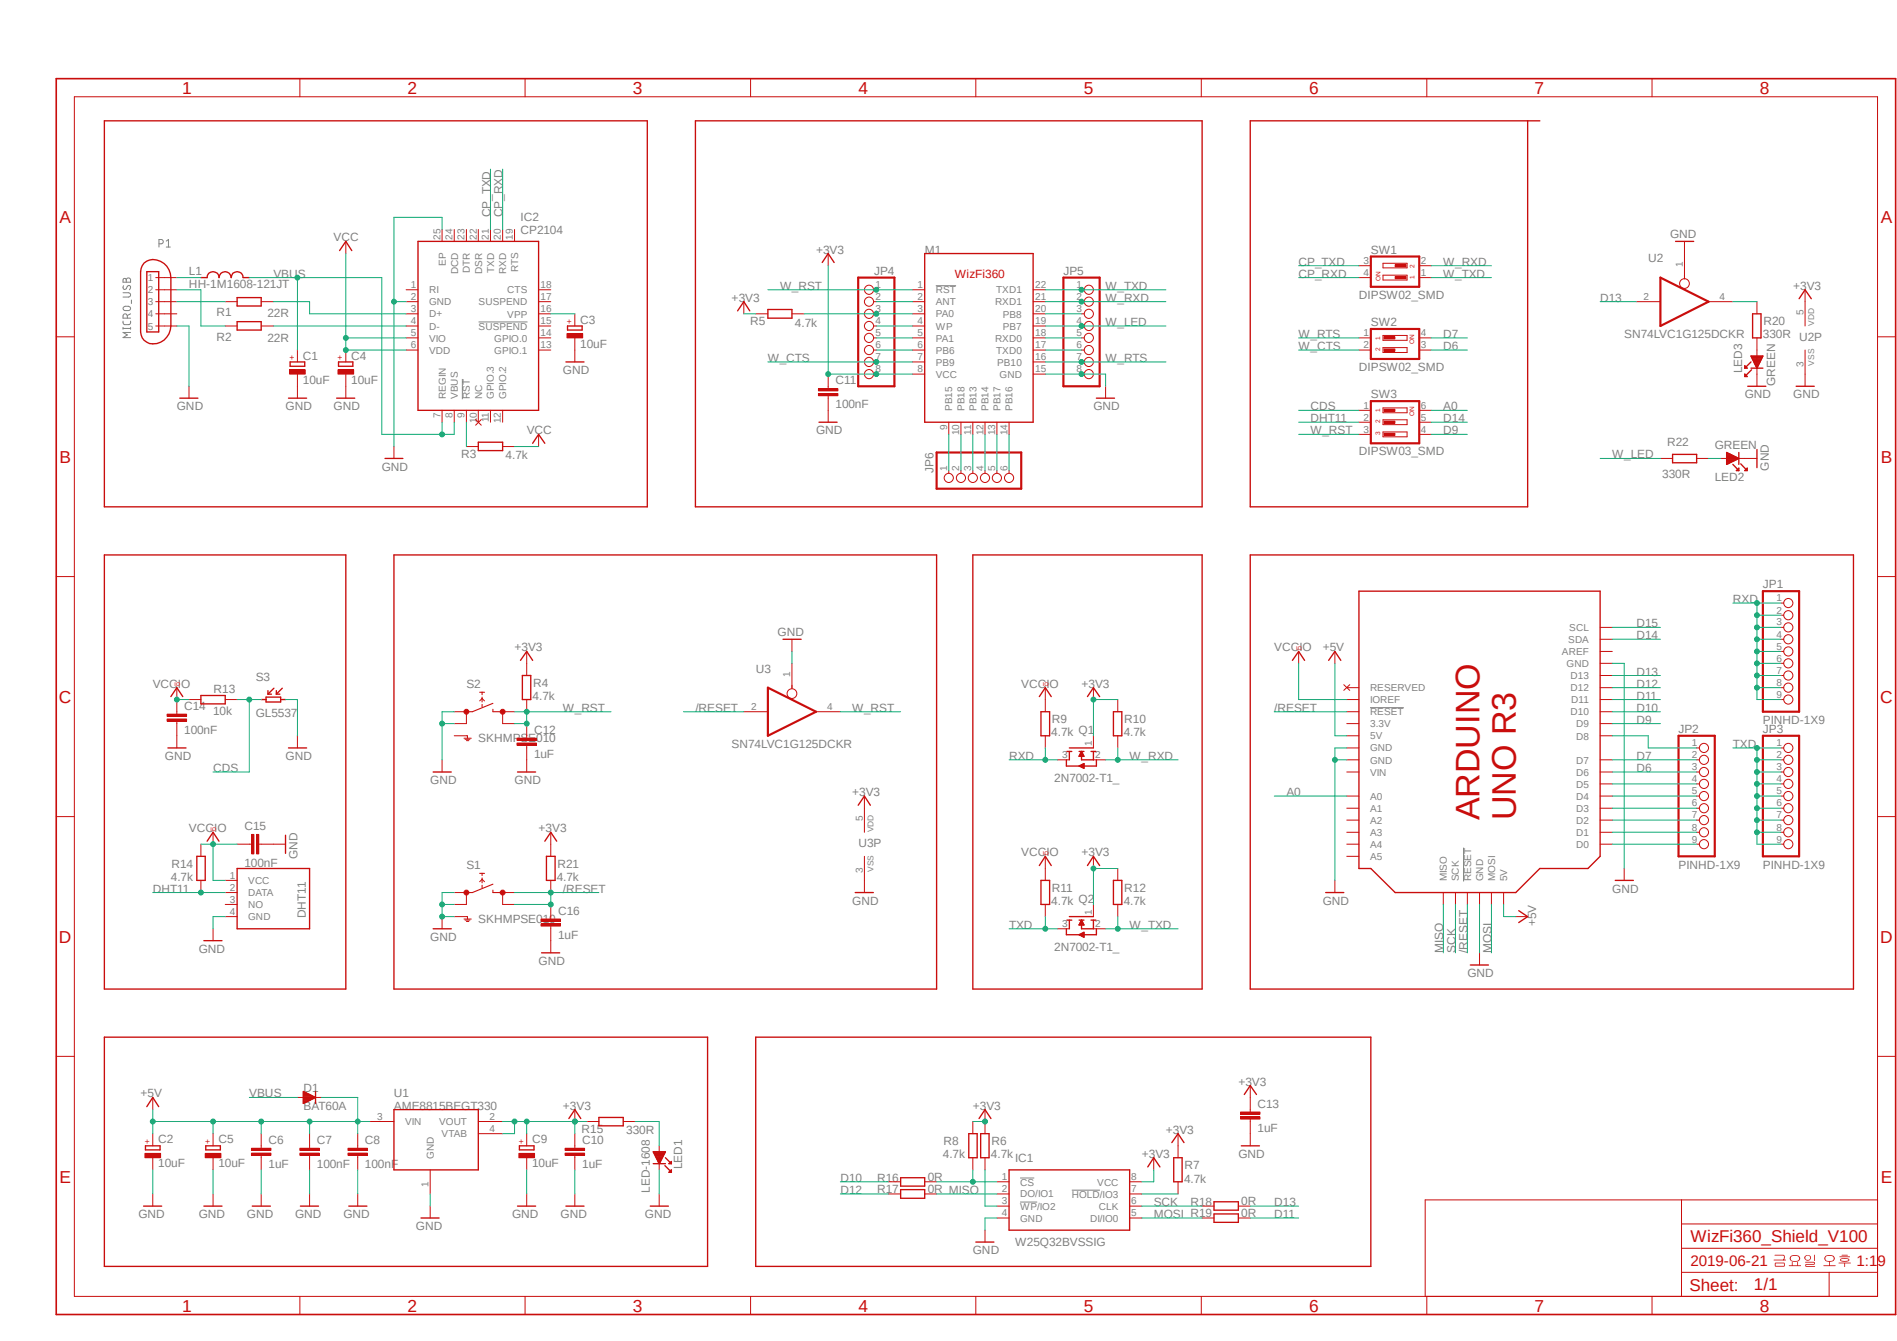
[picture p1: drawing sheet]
<svg xmlns="http://www.w3.org/2000/svg" width="297mm" height="210mm" viewBox="0 0 297 210" stroke-linecap="round" stroke-linejoin="round" font-family="sans-serif">
<defs><g id="words">
<g font-size="5.3" fill="#c90d0c">
<text x="231.6" y="128.5" transform="rotate(-90 231.6 128.5)">ARDUINO</text>
<text x="237.3" y="128.5" transform="rotate(-90 237.3 128.5)">UNO R3</text>
</g>
<g font-size="2.7" fill="#c90d0c">
<text x="28.5" y="14.7">1</text>
<text x="63.8" y="14.7">2</text>
<text x="99.1" y="14.7">3</text>
<text x="134.4" y="14.7">4</text>
<text x="169.7" y="14.7">5</text>
<text x="205" y="14.7">6</text>
<text x="240.2" y="14.7">7</text>
<text x="275.5" y="14.7">8</text>
<text x="9.3" y="34.9">A</text>
<text x="294.5" y="34.9">A</text>
<text x="9.3" y="72.5">B</text>
<text x="294.5" y="72.5">B</text>
<text x="9.2" y="110.1">C</text>
<text x="294.4" y="110.1">C</text>
<text x="9.2" y="147.7">D</text>
<text x="294.4" y="147.7">D</text>
<text x="9.3" y="185.2">E</text>
<text x="294.5" y="185.2">E</text>
<text x="264.7" y="194.5">WizFi360_Shield_V100</text>
<text x="264.5" y="202.2">Sheet:</text>
<text x="274.6" y="202.1">1/1</text>
<text x="28.5" y="205.4">1</text>
<text x="63.8" y="205.4">2</text>
<text x="99.1" y="205.4">3</text>
<text x="134.4" y="205.4">4</text>
<text x="169.7" y="205.4">5</text>
<text x="205" y="205.4">6</text>
<text x="240.2" y="205.4">7</text>
<text x="275.5" y="205.4">8</text>
</g>
<g font-size="2.4" fill="#c90d0c">
<text x="264.7" y="198.3">2019-06-21</text>
<text x="290.7" y="198.3">1:19</text>
</g>
<g font-size="1.9" fill="#808080">
<text x="76.8" y="34" transform="rotate(-90 76.8 34)">CP_TXD</text>
<text x="78.7" y="34" transform="rotate(-90 78.7 34)">CP_RXD</text>
<text x="81.5" y="34.7">IC2</text>
<text x="52.2" y="37.8">VCC</text>
<text x="81.5" y="36.6">CP2104</text>
<text x="127.8" y="39.7">+3V3</text>
<text x="144.8" y="39.7">M1</text>
<text x="203.3" y="41.6">CP_TXD</text>
<text x="214.6" y="39.7">SW1</text>
<text x="226" y="41.6">W_RXD</text>
<text x="258.1" y="41.1">U2</text>
<text x="261.5" y="37.3">GND</text>
<text x="29.6" y="45.2">HH-1M1608-121JT</text>
<text x="29.6" y="43.1">L1</text>
<text x="42.8" y="43.5">VBUS</text>
<text x="114.6" y="47.2">+3V3</text>
<text x="122.1" y="45.4">W_RST</text>
<text x="136.9" y="43">JP4</text>
<text x="166.5" y="43">JP5</text>
<text x="173.1" y="47.2">W_RXD</text>
<text x="173.1" y="45.4">W_TXD</text>
<text x="203.3" y="43.5">CP_RXD</text>
<text x="212.8" y="46.8">DIPSW02_SMD</text>
<text x="226" y="43.5">W_TXD</text>
<text x="250.5" y="47.2">D13</text>
<text x="280.8" y="45.4">+3V3</text>
<text x="33.9" y="53.3">R2</text>
<text x="33.9" y="49.5">R1</text>
<text x="41.9" y="53.5">22R</text>
<text x="41.9" y="49.7">22R</text>
<text x="90.8" y="50.7">C3</text>
<text x="117.5" y="51">R5</text>
<text x="124.5" y="51.1">4.7k</text>
<text x="173.1" y="51.1">W_LED</text>
<text x="203.3" y="52.9">W_RTS</text>
<text x="214.6" y="51.1">SW2</text>
<text x="226" y="52.9">D7</text>
<text x="254.3" y="52.9">SN74LVC1G125DCKR</text>
<text x="276" y="53">330R U2P</text>
<text x="276.1" y="51">R20</text>
<text x="47.4" y="56.3">C1</text>
<text x="55" y="56.3">C4</text>
<text x="88.1" y="58.6">GND</text>
<text x="90.8" y="54.4">10uF</text>
<text x="120.2" y="56.7">W_CTS</text>
<text x="173.1" y="56.7">W_RTS</text>
<text x="203.3" y="54.8">W_CTS</text>
<text x="212.8" y="58.1">DIPSW02_SMD</text>
<text x="226" y="54.8">D6</text>
<text x="272.8" y="58.5" transform="rotate(-90 272.8 58.5)">LED3</text>
<text x="27.7" y="64.3">GND</text>
<text x="44.7" y="64.3">GND</text>
<text x="47.4" y="60.1">10uF</text>
<text x="52.2" y="64.3">GND</text>
<text x="55" y="60.1">10uF</text>
<text x="130.8" y="64">100nF</text>
<text x="130.8" y="60.2">C11</text>
<text x="171.2" y="64.3">GND</text>
<text x="205.2" y="64.3">CDS</text>
<text x="214.6" y="62.4">SW3</text>
<text x="226" y="64.3">A0</text>
<text x="273.2" y="62.4">GND</text>
<text x="277.9" y="60.5" transform="rotate(-90 277.9 60.5)">GREEN</text>
<text x="280.8" y="62.4">GND</text>
<text x="72.2" y="71.7">R3</text>
<text x="79.2" y="71.9">4.7k</text>
<text x="82.5" y="68">VCC</text>
<text x="127.8" y="68">GND</text>
<text x="205.2" y="68">W_RST</text>
<text x="205.2" y="66.1">DHT11</text>
<text x="212.8" y="71.3">DIPSW03_SMD</text>
<text x="226" y="68">D9</text>
<text x="226" y="66.1">D14</text>
<text x="252.4" y="71.8">W_LED</text>
<text x="261" y="69.8">R22</text>
<text x="268.5" y="70.3">GREEN</text>
<text x="59.8" y="73.7">GND</text>
<text x="146.2" y="74" transform="rotate(-90 146.2 74)">JP6</text>
<text x="260.3" y="74.9">330R</text>
<text x="268.5" y="75.4">LED2</text>
<text x="276.9" y="73.7" transform="rotate(-90 276.9 73.7)">GND</text>
<text x="271.3" y="94.4">RXD</text>
<text x="276" y="92.1">JP1</text>
<text x="121.8" y="99.6">GND</text>
<text x="256.2" y="100.1">D14</text>
<text x="256.2" y="98.3">D15</text>
<text x="23.9" y="107.7">VCCIO</text>
<text x="40" y="106.7">S3</text>
<text x="73" y="107.7">S2</text>
<text x="80.6" y="102">+3V3</text>
<text x="83.5" y="107.6">R4</text>
<text x="118.3" y="105.3">U3</text>
<text x="159.9" y="107.7">VCCIO</text>
<text x="169.3" y="107.7">+3V3</text>
<text x="199.5" y="102">VCCIO</text>
<text x="207.1" y="102">+5V</text>
<text x="256.2" y="105.8">D13</text>
<text x="256.2" y="107.7">D12</text>
<text x="28.8" y="111.2">C14</text>
<text x="33.4" y="112">10k</text>
<text x="33.4" y="108.5">R13</text>
<text x="40" y="112.3">GL5537</text>
<text x="83.4" y="109.7">4.7k</text>
<text x="88.1" y="111.5">W_RST</text>
<text x="108.9" y="111.5">/RESET</text>
<text x="133.4" y="111.5">W_RST</text>
<text x="164.7" y="113.3">R9</text>
<text x="176" y="113.3">R10</text>
<text x="199.5" y="111.5">/RESET</text>
<text x="256.2" y="109.6">D11</text>
<text x="256.2" y="111.5">D10</text>
<text x="256.2" y="113.3">D9</text>
<text x="276" y="113.3">PINHD-1X9</text>
<text x="25.8" y="119">GND</text>
<text x="28.8" y="114.9">100nF</text>
<text x="44.7" y="119">GND</text>
<text x="74.9" y="116.2">SKHMPSE010</text>
<text x="83.6" y="118.7">1uF</text>
<text x="83.6" y="114.9">C12</text>
<text x="114.6" y="117.1">SN74LVC1G125DCKR</text>
<text x="158" y="119">RXD</text>
<text x="164.6" y="115.3">4.7k Q1</text>
<text x="175.9" y="115.3">4.7k</text>
<text x="176.9" y="119">W_RXD</text>
<text x="256.2" y="119">D7</text>
<text x="262.8" y="114.8">JP2</text>
<text x="271.3" y="117.1">TXD</text>
<text x="276" y="114.8">JP3</text>
<text x="33.4" y="120.9">CDS</text>
<text x="67.4" y="122.8">GND</text>
<text x="80.6" y="122.8">GND</text>
<text x="133.4" y="124.7">+3V3</text>
<text x="165.1" y="122.5">2N7002-T1_</text>
<text x="201.4" y="124.7">A0</text>
<text x="256.2" y="120.9">D6</text>
<text x="29.6" y="130.3">VCCIO</text>
<text x="38.3" y="130">C15</text>
<text x="84.3" y="130.3">+3V3</text>
<text x="26.8" y="135.9">R14</text>
<text x="38.3" y="135.7">100nF</text>
<text x="46.6" y="134.5" transform="rotate(-90 46.6 134.5)">GND</text>
<text x="73" y="136">S1</text>
<text x="87.3" y="135.9">R21</text>
<text x="134.4" y="132.7">U3P</text>
<text x="159.9" y="134.1">VCCIO</text>
<text x="169.3" y="134.1">+3V3</text>
<text x="262.8" y="136">PINHD-1X9</text>
<text x="276" y="136">PINHD-1X9</text>
<text x="23.9" y="139.8">DHT11</text>
<text x="26.8" y="138">4.7k</text>
<text x="47.9" y="143.8" transform="rotate(-90 47.9 143.8)">DHT11</text>
<text x="87.2" y="138">4.7k</text>
<text x="87.4" y="143.3">C16</text>
<text x="88.1" y="139.8">/RESET</text>
<text x="133.4" y="141.7">GND</text>
<text x="164.6" y="141.8">4.7k Q2</text>
<text x="164.7" y="139.7">R11</text>
<text x="175.9" y="141.8">4.7k</text>
<text x="176" y="139.7">R12</text>
<text x="207.1" y="141.7">GND</text>
<text x="252.4" y="139.8">GND</text>
<text x="31.1" y="149.2">GND</text>
<text x="67.4" y="147.3">GND</text>
<text x="74.9" y="144.5">SKHMPSE010</text>
<text x="87.4" y="147.1">1uF</text>
<text x="158" y="145.5">TXD</text>
<text x="165.1" y="149">2N7002-T1_</text>
<text x="176.9" y="145.5">W_TXD</text>
<text x="226" y="149.2" transform="rotate(-90 226 149.2)">MISO</text>
<text x="227.9" y="149.2" transform="rotate(-90 227.9 149.2)">SCK</text>
<text x="229.7" y="149.2" transform="rotate(-90 229.7 149.2)">/RESET</text>
<text x="233.5" y="149.2" transform="rotate(-90 233.5 149.2)">MOSI</text>
<text x="240.5" y="145" transform="rotate(-90 240.5 145)">+5V</text>
<text x="84.3" y="151.1">GND</text>
<text x="229.7" y="153">GND</text>
<text x="22" y="171.9">+5V</text>
<text x="39" y="171.9">VBUS</text>
<text x="47.5" y="173.8">BAT60A</text>
<text x="47.5" y="170.9">D1</text>
<text x="61.7" y="173.8">AME8815BEGT330</text>
<text x="61.7" y="171.9">U1</text>
<text x="88.1" y="173.8">+3V3</text>
<text x="152.3" y="173.8">+3V3</text>
<text x="193.9" y="170">+3V3</text>
<text x="196.9" y="173.5">C13</text>
<text x="24.8" y="179.1">C2</text>
<text x="34.2" y="179.1">C5</text>
<text x="42" y="179.2">C6</text>
<text x="49.6" y="179.2">C7</text>
<text x="57.1" y="179.2">C8</text>
<text x="83.3" y="179.1">C9</text>
<text x="91.1" y="177.5">R15</text>
<text x="91.1" y="179.2">C10</text>
<text x="98" y="177.6">330R</text>
<text x="147.7" y="179.4">R8</text>
<text x="155.2" y="179.4">R6</text>
<text x="182.5" y="177.5">+3V3</text>
<text x="196.9" y="177.2">1uF</text>
<text x="24.8" y="182.8">10uF</text>
<text x="34.2" y="182.8">10uF</text>
<text x="42" y="182.9">1uF</text>
<text x="49.6" y="182.9">100nF</text>
<text x="57.1" y="182.9">100nF</text>
<text x="83.3" y="182.8">10uF</text>
<text x="91.1" y="182.9">1uF</text>
<text x="106.8" y="183.1" transform="rotate(-90 106.8 183.1)">LED1</text>
<text x="131.6" y="185.1">D10</text>
<text x="137.3" y="185">R16</text>
<text x="145.2" y="185">0R</text>
<text x="147.6" y="181.4">4.7k</text>
<text x="155.2" y="181.4">4.7k</text>
<text x="158.9" y="181.9">IC1</text>
<text x="178.8" y="181.3">+3V3</text>
<text x="185.4" y="185.2">4.7k</text>
<text x="185.5" y="183.1">R7</text>
<text x="193.9" y="181.3">GND</text>
<text x="21.7" y="190.8">GND</text>
<text x="31.1" y="190.8">GND</text>
<text x="38.7" y="190.8">GND</text>
<text x="46.2" y="190.8">GND</text>
<text x="53.8" y="190.8">GND</text>
<text x="80.2" y="190.8">GND</text>
<text x="87.8" y="190.8">GND</text>
<text x="101" y="190.8">GND</text>
<text x="101.7" y="186.8" transform="rotate(-90 101.7 186.8)">LED-1608</text>
<text x="131.6" y="187">D12</text>
<text x="137.3" y="186.9">R17</text>
<text x="145.2" y="186.9">0R MISO</text>
<text x="180.6" y="188.9">SCK</text>
<text x="180.6" y="190.8">MOSI R19</text>
<text x="186.4" y="188.8">R18</text>
<text x="194.4" y="188.8">0R</text>
<text x="194.4" y="190.7">0R</text>
<text x="199.5" y="188.9">D13</text>
<text x="199.5" y="190.8">D11</text>
<text x="65.1" y="192.7">GND</text>
<text x="152.3" y="196.4">GND</text>
<text x="158.9" y="195.2">W25Q32BVSSIG</text>
</g>
<text font-size="1.9" fill="#c90d0c" x="149.5" y="43.5">WizFi360</text>
<g font-size="1.6" fill="#808080">
<text x="69" y="37.5" transform="rotate(-90 69 37.5)">25</text>
<text x="69.8" y="41.7" transform="rotate(-90 69.8 41.7)">EP</text>
<text x="70.9" y="37.5" transform="rotate(-90 70.9 37.5)">24</text>
<text x="72.7" y="37.5" transform="rotate(-90 72.7 37.5)">23</text>
<text x="74.6" y="37.5" transform="rotate(-90 74.6 37.5)">22</text>
<text x="76.5" y="37.5" transform="rotate(-90 76.5 37.5)">21</text>
<text x="78.4" y="37.5" transform="rotate(-90 78.4 37.5)">20</text>
<text x="80.3" y="37.5" transform="rotate(-90 80.3 37.5)">19</text>
<text x="213.5" y="41.3">3</text>
<text x="222.5" y="41.3">2</text>
<text x="263.5" y="41.7" transform="rotate(-90 263.5 41.7)">1</text>
<text x="23.2" y="44.1">1</text>
<text x="23.2" y="45.9">2</text>
<text x="23.2" y="47.8">3</text>
<text x="64.3" y="45.1">1</text>
<text x="64.3" y="47">2</text>
<text x="67.2" y="45.9">RI</text>
<text x="67.2" y="47.8">GND</text>
<text x="71.7" y="43" transform="rotate(-90 71.7 43)">DCD</text>
<text x="73.6" y="42.8" transform="rotate(-90 73.6 42.8)">DTR</text>
<text x="74.9" y="47.8">SUSPEND</text>
<text x="75.5" y="42.9" transform="rotate(-90 75.5 42.9)">DSR</text>
<text x="77.4" y="42.7" transform="rotate(-90 77.4 42.7)">TXD</text>
<text x="79.2" y="42.9" transform="rotate(-90 79.2 42.9)">RXD</text>
<text x="79.4" y="45.9">CTS</text>
<text x="81.2" y="42.7" transform="rotate(-90 81.2 42.7)">RTS</text>
<text x="84.6" y="45.1">18</text>
<text x="84.6" y="47">17</text>
<text x="137.1" y="45.1">1</text>
<text x="137.1" y="47">2</text>
<text x="143.6" y="45.1">1</text>
<text x="143.6" y="47">2</text>
<text x="146.5" y="45.9">RST</text>
<text x="146.5" y="47.8">ANT</text>
<text x="155.8" y="47.8">RXD1</text>
<text x="156" y="45.9">TXD1</text>
<text x="162.1" y="47">21</text>
<text x="162.1" y="45.1">22</text>
<text x="168.6" y="45.1">1</text>
<text x="168.6" y="47">2</text>
<text x="213.5" y="43.2">4</text>
<text x="222.5" y="43.2">1</text>
<text x="257.3" y="47">2</text>
<text x="269.2" y="47">4</text>
<text x="23.2" y="49.7">4</text>
<text x="23.2" y="51.6">5</text>
<text x="64.3" y="48.9">3</text>
<text x="64.3" y="50.8">4</text>
<text x="64.3" y="52.7">5</text>
<text x="67.2" y="49.7">D+</text>
<text x="67.2" y="51.6">D-</text>
<text x="67.2" y="53.5">VIO</text>
<text x="74.9" y="51.6">SUSPEND</text>
<text x="77.4" y="53.5">GPIO.0</text>
<text x="79.4" y="49.7">VPP</text>
<text x="84.6" y="48.9">16</text>
<text x="84.6" y="50.8">15</text>
<text x="84.6" y="52.7">14</text>
<text x="137.1" y="48.9">3</text>
<text x="137.1" y="50.8">4</text>
<text x="137.1" y="52.7">5</text>
<text x="143.6" y="48.9">3</text>
<text x="143.6" y="50.8">4</text>
<text x="143.6" y="52.7">5</text>
<text x="146.5" y="49.7">PA0</text>
<text x="146.5" y="51.6">WP</text>
<text x="146.5" y="53.5">PA1</text>
<text x="155.8" y="53.5">RXD0</text>
<text x="157" y="51.6">PB7</text>
<text x="157" y="49.7">PB8</text>
<text x="162.1" y="52.7">18</text>
<text x="162.1" y="50.8">19</text>
<text x="162.1" y="48.9">20</text>
<text x="168.6" y="48.9">3</text>
<text x="168.6" y="50.8">4</text>
<text x="168.6" y="52.7">5</text>
<text x="213.5" y="52.7">1</text>
<text x="222.5" y="52.7">4</text>
<text x="282.4" y="49.3" transform="rotate(-90 282.4 49.3)">5</text>
<text x="64.3" y="54.6">6</text>
<text x="67.2" y="55.4">VDD</text>
<text x="77.4" y="55.4">GPIO.1</text>
<text x="84.6" y="54.6">13</text>
<text x="137.1" y="54.6">6</text>
<text x="137.1" y="56.4">7</text>
<text x="137.1" y="58.3">8</text>
<text x="143.6" y="54.6">6</text>
<text x="143.6" y="56.4">7</text>
<text x="143.6" y="58.3">8</text>
<text x="146.5" y="55.4">PB6</text>
<text x="146.5" y="57.3">PB9</text>
<text x="146.5" y="59.1">VCC</text>
<text x="156" y="55.4">TXD0</text>
<text x="156.1" y="57.3">PB10</text>
<text x="156.5" y="59.2">GND</text>
<text x="162.1" y="58.3">15</text>
<text x="162.1" y="56.4">16</text>
<text x="162.1" y="54.6">17</text>
<text x="168.6" y="54.6">6</text>
<text x="168.6" y="56.4">7</text>
<text x="168.6" y="58.3">8</text>
<text x="213.5" y="54.6">2</text>
<text x="222.5" y="54.6">3</text>
<text x="282.4" y="57.4" transform="rotate(-90 282.4 57.4)">3</text>
<text x="69" y="65.4" transform="rotate(-90 69 65.4)">7</text>
<text x="69.8" y="62.5" transform="rotate(-90 69.8 62.5)">REGIN</text>
<text x="70.9" y="65.4" transform="rotate(-90 70.9 65.4)">8</text>
<text x="71.7" y="62.5" transform="rotate(-90 71.7 62.5)">VBUS</text>
<text x="72.7" y="65.4" transform="rotate(-90 72.7 65.4)">9</text>
<text x="73.6" y="62.5" transform="rotate(-90 73.6 62.5)">RST</text>
<text x="75.5" y="62.5" transform="rotate(-90 75.5 62.5)">NC</text>
<text x="77.3" y="62.5" transform="rotate(-90 77.3 62.5)">GPIO.3</text>
<text x="79.2" y="62.5" transform="rotate(-90 79.2 62.5)">GPIO.2</text>
<text x="149.1" y="64.4" transform="rotate(-90 149.1 64.4)">PB15</text>
<text x="151" y="64.4" transform="rotate(-90 151 64.4)">PB18</text>
<text x="152.9" y="64.4" transform="rotate(-90 152.9 64.4)">PB13</text>
<text x="154.8" y="64.4" transform="rotate(-90 154.8 64.4)">PB14</text>
<text x="156.7" y="64.4" transform="rotate(-90 156.7 64.4)">PB17</text>
<text x="158.5" y="64.4" transform="rotate(-90 158.5 64.4)">PB16</text>
<text x="213.5" y="64">1</text>
<text x="213.5" y="65.9">2</text>
<text x="222.5" y="65.9">5</text>
<text x="222.5" y="64">6</text>
<text x="74.6" y="66.3" transform="rotate(-90 74.6 66.3)">10</text>
<text x="76.5" y="66.2" transform="rotate(-90 76.5 66.2)">11</text>
<text x="78.4" y="66.3" transform="rotate(-90 78.4 66.3)">12</text>
<text x="148.3" y="67.3" transform="rotate(-90 148.3 67.3)">9</text>
<text x="150.2" y="68.2" transform="rotate(-90 150.2 68.2)">10</text>
<text x="152.1" y="68.1" transform="rotate(-90 152.1 68.1)">11</text>
<text x="154" y="68.2" transform="rotate(-90 154 68.2)">12</text>
<text x="155.8" y="68.2" transform="rotate(-90 155.8 68.2)">13</text>
<text x="157.7" y="68.2" transform="rotate(-90 157.7 68.2)">14</text>
<text x="213.5" y="67.8">3</text>
<text x="222.5" y="67.8">4</text>
<text x="148.3" y="73.8" transform="rotate(-90 148.3 73.8)">1</text>
<text x="150.2" y="73.8" transform="rotate(-90 150.2 73.8)">2</text>
<text x="152.1" y="73.8" transform="rotate(-90 152.1 73.8)">3</text>
<text x="154" y="73.8" transform="rotate(-90 154 73.8)">4</text>
<text x="155.8" y="73.8" transform="rotate(-90 155.8 73.8)">5</text>
<text x="157.7" y="73.8" transform="rotate(-90 157.7 73.8)">6</text>
<text x="278.1" y="94.2">1</text>
<text x="245.5" y="100.7">SDA</text>
<text x="245.7" y="98.8">SCL</text>
<text x="278.1" y="96.1">2</text>
<text x="278.1" y="98">3</text>
<text x="278.1" y="99.9">4</text>
<text x="278.1" y="101.8">5</text>
<text x="123.7" y="106" transform="rotate(-90 123.7 106)">1</text>
<text x="244.6" y="102.6">AREF</text>
<text x="245.3" y="104.5">GND</text>
<text x="245.9" y="106.4">D13</text>
<text x="278.1" y="103.6">6</text>
<text x="278.1" y="105.5">7</text>
<text x="278.1" y="107.4">8</text>
<text x="117.6" y="111.2">2</text>
<text x="129.5" y="111.2">4</text>
<text x="214.5" y="113.9">3.3V</text>
<text x="214.5" y="112">RESET</text>
<text x="214.5" y="110.2">IOREF</text>
<text x="214.5" y="108.2">RESERVED</text>
<text x="245.9" y="112">D10</text>
<text x="245.9" y="108.2">D12</text>
<text x="246" y="110.2">D11</text>
<text x="246.8" y="113.9">D9</text>
<text x="278.1" y="109.3">9</text>
<text x="166.3" y="118.7">3</text>
<text x="170.9" y="116.8" transform="rotate(-90 170.9 116.8)">1</text>
<text x="171.5" y="118.7">2</text>
<text x="214.5" y="119.6">GND</text>
<text x="214.5" y="117.7">GND</text>
<text x="214.5" y="115.8">5V</text>
<text x="246.8" y="119.6">D7</text>
<text x="246.8" y="115.8">D8</text>
<text x="264.9" y="116.8">1</text>
<text x="264.9" y="118.7">2</text>
<text x="278.1" y="116.8">1</text>
<text x="278.1" y="118.7">2</text>
<text x="214.5" y="125.2">A0</text>
<text x="214.5" y="121.5">VIN</text>
<text x="246.8" y="125.3">D4</text>
<text x="246.8" y="123.4">D5</text>
<text x="246.8" y="121.5">D6</text>
<text x="264.9" y="120.6">3</text>
<text x="264.9" y="122.5">4</text>
<text x="264.9" y="124.4">5</text>
<text x="278.1" y="120.6">3</text>
<text x="278.1" y="122.5">4</text>
<text x="278.1" y="124.4">5</text>
<text x="135.1" y="128.6" transform="rotate(-90 135.1 128.6)">5</text>
<text x="214.5" y="130.9">A3</text>
<text x="214.5" y="129">A2</text>
<text x="214.5" y="127.1">A1</text>
<text x="246.8" y="130.9">D1</text>
<text x="246.8" y="129">D2</text>
<text x="246.8" y="127.1">D3</text>
<text x="264.9" y="126.3">6</text>
<text x="264.9" y="128.2">7</text>
<text x="264.9" y="130.1">8</text>
<text x="264.9" y="132">9</text>
<text x="278.1" y="126.3">6</text>
<text x="278.1" y="128.2">7</text>
<text x="278.1" y="130.1">8</text>
<text x="278.1" y="132">9</text>
<text x="36" y="137.6">1</text>
<text x="135.1" y="136.7" transform="rotate(-90 135.1 136.7)">3</text>
<text x="214.5" y="134.7">A5</text>
<text x="214.5" y="132.8">A4</text>
<text x="246.8" y="132.8">D0</text>
<text x="36" y="139.5">2</text>
<text x="36" y="141.4">3</text>
<text x="36" y="143.3">4</text>
<text x="38.9" y="138.5">VCC</text>
<text x="38.9" y="140.3">DATA</text>
<text x="38.9" y="142.2">NO</text>
<text x="170.9" y="143.3" transform="rotate(-90 170.9 143.3)">1</text>
<text x="226.5" y="138" transform="rotate(-90 226.5 138)">MISO</text>
<text x="228.4" y="138" transform="rotate(-90 228.4 138)">SCK</text>
<text x="230.3" y="138" transform="rotate(-90 230.3 138)">RESET</text>
<text x="232.2" y="138" transform="rotate(-90 232.2 138)">GND</text>
<text x="234.1" y="138" transform="rotate(-90 234.1 138)">MOSI</text>
<text x="236" y="138" transform="rotate(-90 236 138)">5V</text>
<text x="38.9" y="144.1">GND</text>
<text x="166.3" y="145.2">3</text>
<text x="171.5" y="145.2">2</text>
<text x="59.1" y="175.4">3</text>
<text x="63.4" y="176.2">VIN</text>
<text x="68.7" y="176.2">VOUT</text>
<text x="69.1" y="178.1">VTAB</text>
<text x="76.6" y="175.4">2</text>
<text x="76.6" y="177.3">4</text>
<text x="67.1" y="185.8" transform="rotate(-90 67.1 185.8)">1</text>
<text x="67.9" y="181.5" transform="rotate(-90 67.9 181.5)">GND</text>
<text x="156.8" y="184.8">1</text>
<text x="159.7" y="185.7">CS</text>
<text x="171.8" y="185.7">VCC</text>
<text x="177.1" y="184.8">8</text>
<text x="156.8" y="186.7">2</text>
<text x="156.8" y="188.6">3</text>
<text x="156.8" y="190.5">4</text>
<text x="159.7" y="187.5">DO/IO1</text>
<text x="159.7" y="189.4">WP/IO2</text>
<text x="159.7" y="191.3">GND</text>
<text x="167.8" y="187.6">HOLD/IO3</text>
<text x="170.7" y="191.3">DI/IO0</text>
<text x="172" y="189.4">CLK</text>
<text x="177.1" y="186.7">7</text>
<text x="177.1" y="188.6">6</text>
<text x="177.1" y="190.5">5</text>
</g>
<g font-size="1.3" fill="#c90d0c">
<text x="89.6" y="50.7" transform="rotate(-90 89.6 50.7)">+</text>
<text x="46.1" y="56.4" transform="rotate(-90 46.1 56.4)">+</text>
<text x="53.7" y="56.4" transform="rotate(-90 53.7 56.4)">+</text>
<text x="23.5" y="179.1" transform="rotate(-90 23.5 179.1)">+</text>
<text x="32.9" y="179.1" transform="rotate(-90 32.9 179.1)">+</text>
<text x="82" y="179.1" transform="rotate(-90 82 179.1)">+</text>
</g>
<g font-size="1.3" fill="#808080">
<text x="284.1" y="51.1" transform="rotate(-90 284.1 51.1)">VDD</text>
<text x="284.1" y="57.3" transform="rotate(-90 284.1 57.3)">VSS</text>
<text x="136.7" y="130.3" transform="rotate(-90 136.7 130.3)">VDD</text>
<text x="136.7" y="136.6" transform="rotate(-90 136.7 136.6)">VSS</text>
</g>
<g font-size="1" fill="#c90d0c">
<text x="221.5" y="42" transform="rotate(-90 221.5 42)">2</text>
<text x="216.2" y="44.1" transform="rotate(-90 216.2 44.1)">ON</text>
<text x="221.5" y="43.7" transform="rotate(-90 221.5 43.7)">1</text>
<text x="216.1" y="53.3" transform="rotate(-90 216.1 53.3)">1</text>
<text x="221.4" y="53.9" transform="rotate(-90 221.4 53.9)">ON</text>
<text x="216.1" y="55" transform="rotate(-90 216.1 55)">2</text>
<text x="216.1" y="64.6" transform="rotate(-90 216.1 64.6)">1</text>
<text x="221.4" y="65.2" transform="rotate(-90 221.4 65.2)">ON</text>
<text x="216.1" y="68.2" transform="rotate(-90 216.1 68.2)">3</text>
<text x="216.1" y="66.3" transform="rotate(-90 216.1 66.3)">2</text>
</g>
<g font-size=".8" fill="#c90d0c">
<text x="202.9" y="101.8">IO</text>
<text x="27.3" y="107.5">IO</text>
<text x="163.3" y="107.5">IO</text>
<text x="33" y="130.1">IO</text>
<text x="163.3" y="133.9">IO</text>
</g>
</g></defs>
<path d="M8.4 12.1l288.7 194.2M297.1 12.1l-288.7 194.2" fill="none" stroke="#fff" stroke-width=".16"/>
<g fill="none" stroke="#808080" stroke-width=".16">
<path d="M24.9 38.2h.3a.34 .34 0 0 0 .4-.4 .34 .34 0 0 0-.4-.3h-.3v1.2M26 37.8l.4-.3v1.2M26 38.7h.7M19.3 50.3v.5h.2h.8l.1-.5M19.3 45.8h.8a.34 .34 0 0 1 .3 .4 .34 .34 0 0 1-.3 .3h-.8M19.3 51.4h1.1M19.3 51.3v.3M19.3 48.1l.3-.1h.5a.34 .34 0 0 1 .3 .3 .34 .34 0 0 1-.3 .3h-.5a.34 .34 0 0 1-.3-.5zM19.3 43.7l.3-.1 .2 .3a.34 .34 0 0 1 .3-.4 .34 .34 0 0 1 .3 .4v.3h-1.1zM19.3 44.7v.2a.32 .32 0 0 0 .2 .4l.3-.1 .1-.4a.28 .28 0 0 1 .3-.1 .28 .28 0 0 1 .2 .3l-.1 .4M19.8 43.9v.3M19.9 49.8v-.3a.34 .34 0 0 0-.3-.4 .34 .34 0 0 0-.3 .4v.3h1.1"/>
<path d="M20.4 52.1h-1.1l.6 .4-.6 .4h1.1M20.4 51.3v.3M20.4 49.1l-.5 .3M20.6 47v.5M72.4 59.4v3.1M74.9 50.4h7.7M146.5 44.7h3.2M214.5 110.8h5.3M229.2 132.8v5.2M159.7 184.5h2.2M159.7 188.3h2.7M167.8 186.4h4.4"/>
</g>
<path d="M16.3 18.9h85v60.5h-85zM108.9 18.9h79.3v60.5h-79.3zM239.2 18.9v60.5h-43.5v-60.5h45.4M65.4 37.8h18.9v26.5h-18.9zM22.6 41.2a2.6 2.6 0 0 1 4.1 1.6l.1 8.3a2.7 2.7 0 0 1-3.8 2.5 1.8 1.8 0 0 1-1-1.6v-9.5l.3-.9zM23 42.5h1.8v9.5h-1.8zM16.3 86.9h37.8v68h-37.8zM61.7 86.9h84.9v68h-84.9zM152.3 86.9h35.9v68h-35.9zM195.7 86.9h94.5v68h-94.5zM16.3 162.4h94.5v35.9h-94.5zM118.3 162.4h96.3v35.9h-96.3z" fill="none" stroke="#c90d0c" stroke-width=".21"/>
<g fill="none" stroke="#c90d0c" stroke-width=".16">
<path d="M69.2 35.9v1.9M71.1 35.9v1.9M73 35.9v1.9M74.9 35.9v1.9M76.8 35.9v1.9M78.7 35.9v1.9M80.6 35.9v1.9M24.4 43.5h3.3M24.4 45.4h3.3M24.4 47.2h3.3M24.4 49.1h3.3M24.4 51.1h3.3"/>
<path d="M63.6 45.4h1.8M63.6 47.2h1.8M63.6 49.1h1.8M63.6 51.1h1.8M63.6 52.9h1.8M63.6 54.8h1.8M84.3 45.4h1.9M84.3 47.2h1.9M84.3 49.1h1.9M84.3 51.1h1.9M84.3 52.9h1.9M84.3 54.8h1.9"/>
<path d="M69.2 64.3v1.8M71.1 64.3v1.8M73 64.3v1.8M74.5 65.7l.9 .9M74.9 64.3v1.8M75.4 65.7l-.9 .9M76.8 64.3v1.8M78.7 64.3v1.8"/>
</g>
<path d="M45.3 57.9h2.5v.7h-2.5z" fill-rule="evenodd" fill="#c90d0c"/>
<path d="M35.3 51.1h1.8M35.3 47.2h1.8M40.9 51.1h1.9M40.9 47.2h1.9M45.3 57.9h2.5v.7h-2.5zM46.6 54.8v1.9M46.6 58.6v3.8M29.6 60.5v1.9M61.7 69.9v1.9" fill="none" stroke="#c90d0c" stroke-width=".16"/>
<path d="M31.5 43.5h.9a.93 .93 0 0 1 1-1 .93 .93 0 0 1 .9 1 .95 .95 0 0 1 .9-1 .95 .95 0 0 1 1 1 .93 .93 0 0 1 .9-1 .93 .93 0 0 1 1 1h.9M37.1 50.4h3.8v1.3h-3.8zM37.1 46.6h3.8v1.3h-3.8zM45.4 56.7h2.3v.7h-2.3zM28.2 62.4h2.8M45.2 62.4h2.8M60.3 71.8h2.8" fill="none" stroke="#c90d0c" stroke-width=".21"/>
<path d="M88.8 52.2h2.4v.7h-2.4z" fill-rule="evenodd" fill="#c90d0c"/>
<path d="M88.8 52.2h2.4v.7h-2.4zM90 49.1v2M90 52.9v3.8M73 69.9h1.9M78.7 69.9h1.9" fill="none" stroke="#c90d0c" stroke-width=".16"/>
<path d="M88.6 56.7h2.8M88.9 51.1h2.2v.6h-2.2zM74.9 69.3h3.8v1.3h-3.8z" fill="none" stroke="#c90d0c" stroke-width=".21"/>
<path d="M52.9 57.9h2.5v.7h-2.5z" fill-rule="evenodd" fill="#c90d0c"/>
<g fill="none" stroke="#c90d0c" stroke-width=".16">
<path d="M54.1 37.8v1.9M52.9 57.9h2.5v.7h-2.5zM54.1 54.8v1.9M54.1 58.6v3.8M84.3 68v1.9M23.9 171.9v1.9M57.9 175.6h3.8M74.9 175.6h3.8M74.9 177.5h3.8M90 173.8v1.8M23.9 187v1.9M33.4 187v1.9"/>
<path d="M40.9 187v1.9M48.5 187v1.9M56 187v1.9M67.4 183.2v3.8M67.4 188.9v1.9M82.5 187v1.9M90 187v1.9"/>
</g>
<g fill="none" stroke="#c90d0c" stroke-width=".21">
<path d="M53.2 39.2l.9-1.4 1 1.4M53 56.7h2.2v.7h-2.2zM52.7 62.4h2.8M83.4 69.4l.9-1.4 1 1.4M23 173.3l.9-1.4 .9 1.4M61.7 173.8h13.2v9.4h-13.2zM89.1 175.2l.9-1.4 .9 1.4M22.5 188.9h2.8M31.9 188.9h2.9M39.5 188.9h2.8M47 188.9h2.9M54.6 188.9h2.8"/>
<path d="M65.9 190.8h2.8M81 188.9h2.9M88.6 188.9h2.8"/>
</g>
<path d="M22.7 180.6h2.4v.7h-2.4z" fill-rule="evenodd" fill="#c90d0c"/>
<path d="M23.9 177.5v2M22.7 180.6h2.4v.7h-2.4zM23.9 181.3v1.9" fill="none" stroke="#c90d0c" stroke-width=".16"/>
<path d="M22.8 179.5h2.3v.6h-2.3z" fill="none" stroke="#c90d0c" stroke-width=".21"/>
<path d="M32.1 180.6h2.5v.7h-2.5z" fill-rule="evenodd" fill="#c90d0c"/>
<g fill="none" stroke="#c90d0c" stroke-width=".16">
<path d="M33.4 177.5v2M39.4 179.8h3v.4h-3zM40.9 177.5v2.3M46.9 179.8h3.1v.4h-3.1zM48.5 177.5v2.3M54.5 179.8h3v.4h-3zM56 177.5v2.3M32.1 180.6h2.5v.7h-2.5zM33.4 181.3v1.9M39.4 180.6h3v.3h-3zM40.9 180.9v2.3M46.9 180.6h3.1v.3h-3.1z"/>
<path d="M48.5 180.9v2.3M54.5 180.6h3v.3h-3zM56 180.9v2.3"/>
</g>
<path d="M32.2 179.5h2.3v.6h-2.3z" fill="none" stroke="#c90d0c" stroke-width=".21"/>
<path d="M39.4 180.8h3M39.4 180h3M46.9 180.8h3.1M46.9 180h3.1M54.5 180.8h3M54.5 180h3" fill="none" stroke="#c90d0c" stroke-width=".34"/>
<path d="M81.2 180.6h2.5v.7h-2.5z" fill-rule="evenodd" fill="#c90d0c"/>
<g fill="none" stroke="#c90d0c" stroke-width=".16">
<path d="M129.7 39.7v1.9M116.5 47.2v1.9M118.3 49.1h1.9M124 49.1h1.9M142.9 58.6h1.9M142.9 56.7h1.9M142.9 54.8h1.9M142.9 52.9h1.9M142.9 51.1h1.9M142.9 49.1h1.9M142.9 47.2h1.9M142.9 45.4h1.9"/>
<path d="M161.8 58.6h1.9M161.8 56.7h1.9M161.8 54.8h1.9M161.8 52.9h1.9M161.8 51.1h1.9M161.8 49.1h1.9M161.8 47.2h1.9M161.8 45.4h1.9M216.5 41.2h3.8v.8h-3.8zM216.5 43.1h3.8v.8h-3.8zM148.5 66.1v1.9M150.5 66.1v1.9"/>
<path d="M152.3 66.1v1.9M154.2 66.1v1.9M156.1 66.1v1.9M158 66.1v1.9M173.1 60.5v1.9M46.6 171.9h3.7M82.5 177.5v2M88.5 179.8h3v.4h-3zM90 177.5v2.3M81.2 180.6h2.5v.7h-2.5zM82.5 181.3v1.9M88.5 180.6h3v.3h-3z"/>
<path d="M90 180.9v2.3"/>
</g>
<g fill="none" stroke="#c90d0c" stroke-width=".21">
<path d="M144.8 39.7h17v26.4h-17zM115.5 48.7l1-1.5 .9 1.5M120.2 48.5h3.8v1.3h-3.8zM128.7 41.1l1-1.4 .9 1.4M171.7 62.4h2.8M47.5 170.9l1.9 1-1.9 .9zM47.5 172.8h.1M47.5 172.6h.3M47.5 172.6h.6M47.5 172.4h.8M47.5 172.3h1.1M47.5 172.2h1.4"/>
<path d="M47.5 172h1.6M47.5 171.9h1.9M47.5 171.8h1.7M47.5 171.7h1.4M47.5 171.5h1.2M47.5 171.4h1M47.5 171.3h.7M47.5 171.2h.5M47.5 171h.2M49.4 170.9v1.9M81.3 179.5h2.3v.6h-2.3z"/>
</g>
<path d="M214.6 40.2h7.6v4.7h-7.6zM88.5 180.8h3M88.5 180h3" fill="none" stroke="#c90d0c" stroke-width=".34"/>
<path d="M218.4 43.3h1.7v.3h-1.7z" fill-rule="evenodd" fill="#c90d0c"/>
<path d="M218.4 43.3h1.7v.3h-1.7z" fill="none" stroke="#c90d0c" stroke-width=".16"/>
<path d="M218.4 41.4h1.7v.4h-1.7z" fill-rule="evenodd" fill="#c90d0c"/>
<g fill="none" stroke="#c90d0c" stroke-width=".16">
<path d="M11.6 15.2h282.4v187.8h-282.4zM46.9 12.3v2.9M82.2 12.3v2.9M117.5 12.3v2.9M152.8 12.3v2.9M188.1 12.3v2.9M223.4 12.3v2.9M258.7 12.3v2.9M8.8 52.7h2.8M129.7 58.6v2.2M212.8 41.6h1.8M212.8 43.5h1.8"/>
<path d="M218.4 41.4h1.7v.4h-1.7zM222.2 41.6h1.9M222.2 43.5h1.9M294 52.7h2.8M128.1 61.6h3.1v.4h-3.1zM128.1 60.9h3.1v.3h-3.1zM129.7 62v4.1M8.8 90.3h2.8M294 90.3h2.8M8.8 127.9h2.8M294 127.9h2.8M8.8 165.4h2.8"/>
<path d="M91.9 175.6h1.9M97.6 175.6h1.8M103.2 179.5v3.7M294 165.4h2.8M103.2 187v1.9M263.3 199.3h30.7M263.3 187.9v15.1M263.3 195.5h30.7M263.3 191.7h30.7M286.4 199.3v3.7M294 187.9h-70.9v15.1M46.9 203v2.9"/>
<path d="M82.2 203v2.9M117.5 203v2.9M152.8 203v2.9M188.1 203v2.9M223.4 203v2.9M258.7 203v2.9"/>
</g>
<g fill="none" stroke="#c90d0c" stroke-width=".21">
<path d="M128.2 66.1h2.9M93.8 175h3.8v1.3h-3.8zM101.8 188.9h2.8M102.3 180.4h1.9l-1 1.8zM102.3 182.2h1.9M102.3 180.4h1.8M102.4 180.6h1.7M102.4 180.7h1.6M102.5 180.8h1.5M102.6 180.9h1.3M102.6 181.1h1.2M102.7 181.2h1.1"/>
<path d="M102.7 181.3h1M102.8 181.4h.8M102.9 181.6h.7M103 181.7h.5M103 181.8h.5M103 181.9h.4M103.1 182.1h.2M103.2 182.2h.1M104.1 182.5l.9 1M104.2 181.3l.9 .9M104.7 182.2l.4-.3v.3zM105.1 183.2v.4h-.4z"/>
</g>
<path d="M128.1 61.8h3.1M128.1 61h3.1" fill="none" stroke="#c90d0c" stroke-width=".34"/>
<path d="M8.8 12.3h288v193.6h-288z" fill="none" stroke="#c90d0c" stroke-width=".25"/>
<g fill="#c90d0c">
<path d="M277.9 196.5v.1h1.2a.34 .34 0 0 1 .1 .6l-.1 .2h.2a.55 .55 0 0 0-.1-.9zM277.7 197.3v.1h1.9v-.1zM277.9 197.8v.5l.1 .1h1.3l.1-.1-.1-.6zM278 197.9h1.3v.3h-1.3zM280.4 196.7a.56 .56 0 0 0-.1 .7 .56 .56 0 0 0 .7 .2 .57 .57 0 0 0 .7-.2 .57 .57 0 0 0-.1-.7l-.6-.1zM280.5 196.8l.5-.1a.46 .46 0 0 1 .7 .4 .46 .46 0 0 1-.7 .4h-.2a.41 .41 0 0 1-.4-.3 .41 .41 0 0 1 .1-.4zM280.6 197.6l-.1 .6h-.4v.1l1.9-.1h-.5l-.1-.6v.6h-.7v-.6zM282.7 196.7a.46 .46 0 0 0 0 .6 .46 .46 0 0 0 .7-.1 .46 .46 0 0 0-.1-.6zM282.7 197a.37 .37 0 0 1 .7 0 .37 .37 0 0 1-.7 0zM284 196.5v1h.1v-1zM282.6 197.6v.1h1.3l.1 .1v.2h-1.2a.24 .24 0 0 0-.1 .2 .24 .24 0 0 0 .1 .2h1.4v-.1h-1.4v-.2h1.2a.24 .24 0 0 0 .1-.3 .24 .24 0 0 0-.2-.2z"/>
<path d="M285.8 196.7a.56 .56 0 0 0-.1 .7 .56 .56 0 0 0 .7 .2 .57 .57 0 0 0 .7-.2 .57 .57 0 0 0 0-.7l-.7-.1zM285.9 196.8l.5-.1a.46 .46 0 0 1 .7 .4 .46 .46 0 0 1-.7 .4h-.2a.41 .41 0 0 1-.4-.3 .41 .41 0 0 1 .1-.4zM285.5 198.2v.1l1.9-.1h-.9l-.1-.6v.6zM288 196.8v.1h1.6v-.1zM288.4 196.5v.1h.9l-.1-.1zM288.1 197.2v.1a1.07 1.07 0 0 0 1.5 0 1.15 1.15 0 0 0-1.5-.1zM288.2 197.3a1.24 1.24 0 0 1 1.2 0 1.19 1.19 0 0 1-1.2 0zM287.9 197.8v.1h.9v.5h.1v-.5l.9-.1-.1-.1z"/>
</g>
<path d="M134.4 43.5h5.6v17h-5.6zM166.5 43.5h5.7v17h-5.7zM214.6 51.5h7.6v4.7h-7.6zM146.6 70.9h13.3v5.6h-13.3z" fill="none" stroke="#c90d0c" stroke-width=".34"/>
<g fill="none" stroke="#c90d0c" stroke-width=".16">
<path d="M136.8 45.4h.4M136.8 47.2h.4M136.8 49.1h.4M136.8 51.1h.4M136.8 52.9h.4M136.8 54.8h.4M136.8 56.7h.4M136.8 58.6h.4M169.3 45.4h.5M169.3 47.2h.5M169.3 49.1h.5M169.3 51.1h.5"/>
<path d="M169.3 52.9h.5M169.3 54.8h.5M169.3 56.7h.5M169.3 58.6h.5M216.5 52.5h3.8v.8h-3.8zM216.5 54.4h3.8v.8h-3.8zM148.5 73.7v.4M150.5 73.7v.4M152.3 73.7v.4M154.2 73.7v.4M156.1 73.7v.4M158 73.7v.4"/>
<circle cx="136.1" cy="56.7" r=".72"/>
<circle cx="136.1" cy="58.6" r=".72"/>
<circle cx="136.1" cy="49.2" r=".72"/>
<circle cx="136.1" cy="52.9" r=".72"/>
<circle cx="136.1" cy="45.4" r=".72"/>
<circle cx="136.1" cy="47.2" r=".72"/>
<circle cx="136.1" cy="51.1" r=".72"/>
<circle cx="136.1" cy="54.8" r=".72"/>
<circle cx="170.5" cy="52.9" r=".72"/>
<circle cx="170.5" cy="45.4" r=".72"/>
<circle cx="170.5" cy="49.2" r=".72"/>
<circle cx="170.5" cy="58.6" r=".72"/>
<circle cx="170.5" cy="51.1" r=".72"/>
<circle cx="170.5" cy="56.7" r=".72"/>
<circle cx="170.5" cy="47.2" r=".72"/>
<circle cx="170.5" cy="54.8" r=".72"/>
<circle cx="148.6" cy="74.8" r=".72"/>
<circle cx="150.5" cy="74.8" r=".72"/>
<circle cx="152.3" cy="74.8" r=".72"/>
<circle cx="154.2" cy="74.8" r=".72"/>
<circle cx="156.1" cy="74.8" r=".72"/>
<circle cx="158" cy="74.8" r=".72"/>
</g>
<path d="M216.7 52.7h1.7v.4h-1.7z" fill-rule="evenodd" fill="#c90d0c"/>
<path d="M216.7 52.7h1.7v.4h-1.7z" fill="none" stroke="#c90d0c" stroke-width=".16"/>
<path d="M216.7 54.7h1.7v.3h-1.7z" fill-rule="evenodd" fill="#c90d0c"/>
<path d="M212.8 54.8h1.8M212.8 52.9h1.8M216.7 54.7h1.7v.3h-1.7zM222.2 54.8h1.9M222.2 52.9h1.9M216.5 63.9h3.8v.7h-3.8zM216.5 65.7h3.8v.8h-3.8zM216.5 67.6h3.8v.8h-3.8z" fill="none" stroke="#c90d0c" stroke-width=".16"/>
<path d="M214.6 62.8h7.6v6.6h-7.6z" fill="none" stroke="#c90d0c" stroke-width=".34"/>
<path d="M216.7 64.1h1.7v.3h-1.7z" fill-rule="evenodd" fill="#c90d0c"/>
<path d="M216.7 64.1h1.7v.3h-1.7z" fill="none" stroke="#c90d0c" stroke-width=".16"/>
<path d="M216.7 66h1.7v.3h-1.7z" fill-rule="evenodd" fill="#c90d0c"/>
<path d="M216.7 66h1.7v.3h-1.7z" fill="none" stroke="#c90d0c" stroke-width=".16"/>
<path d="M216.7 67.9h1.7v.3h-1.7z" fill-rule="evenodd" fill="#c90d0c"/>
<g fill="none" stroke="#c90d0c" stroke-width=".16">
<path d="M212.8 68h1.8M212.8 66.1h1.8M212.8 64.3h1.8M216.7 67.9h1.7v.3h-1.7zM222.2 68h1.9M222.2 66.1h1.9M222.2 64.3h1.9M26.2 112.6h3v.3h-3zM26.2 111.8h3v.4h-3zM27.7 107.7v4.1M27.7 113v4.1M29.6 109.6h1.9"/>
<path d="M35.3 109.6h1.8M46.6 115.2v1.9M31.5 132.2v1.9M31.5 137.9v1.9M33.4 130.3v1.9M35.3 137.9h1.8M35.3 139.8h1.8M37.1 132.2h2.3M39.4 130.7h.4v3h-.4zM40.2 130.7h.3v3h-.3zM40.5 132.2h4.2M73 139.8v1.8"/>
<path d="M75.1 138.1l.4-.4 .4 .4M78.7 139.8v1.8M33.4 145.5v1.8M35.3 141.6h1.8M35.3 143.6h1.8M72.6 143.9h1.2M72.8 144.1h.8M73 143.6h.2v.3M73 144.3h.4"/>
</g>
<g fill="none" stroke="#c90d0c" stroke-width=".21">
<path d="M26.3 117.1h2.8M26.8 109.1l.9-1.4 .9 1.4M31.5 108.9h3.8v1.3h-3.8zM40.9 109.6h.8M41.7 109.2h2.2v.7h-2.2zM42 108.7h.5M42 108.2v.5M42.9 107.8l-.9 .9M43.3 108.7h.5M43.3 108.2v.5M43.9 109.6h.8M44.2 107.8l-.9 .9"/>
<path d="M45.2 117.1h2.8M30.8 134.1h1.3v3.8h-1.3zM32.4 131.7l1-1.4 .9 1.4M37.1 136h11.4v9.5h-11.4zM44.7 130.8v2.8M31.9 147.3h2.9"/>
</g>
<path d="M26.2 112.8h3M26.2 112h3M39.6 130.7v3M40.3 130.7v3" fill="none" stroke="#c90d0c" stroke-width=".34"/>
<path d="M75.1 136.8h.8M75.5 136.8v.3M75.5 137.5v.8M75.5 138.6v.4M77.2 138.5l-3.2 1.3h-1M77.2 139.4v.4h1.5" fill="none" stroke="#c90d0c" stroke-width=".17"/>
<circle cx="73" cy="139.8" r=".38" fill="#c90d0c"/>
<circle cx="73" cy="139.8" r=".38" fill="none" stroke="#c90d0c" stroke-width=".16"/>
<circle cx="78.7" cy="139.8" r=".38" fill="#c90d0c"/>
<g fill="none" stroke="#c90d0c" stroke-width=".16">
<path d="M72.6 115.6h1.2M72.8 115.8h.8M73 111.5v1.8M73 115.2h.2v.4M73 116h.4M75.1 109.8l.4-.4 .4 .4M78.7 111.5v1.8M71.1 139.8h1.9M78.7 139.8h1.9M69.2 143.6v1.9M71.1 141.6h1.9M71.1 143.6h1.9"/>
<path d="M78.7 141.6h1.9"/>
<circle cx="78.7" cy="139.8" r=".38"/>
</g>
<path d="M67.8 145.5h2.9" fill="none" stroke="#c90d0c" stroke-width=".21"/>
<path d="M75.1 108.4h.8M75.5 108.4v.4M75.5 109.2v.7M75.5 110.3v.4M77.2 110.2l-3.2 1.3h-1M77.2 111.1v.4h1.5" fill="none" stroke="#c90d0c" stroke-width=".17"/>
<circle cx="73" cy="111.5" r=".38" fill="#c90d0c"/>
<circle cx="73" cy="111.5" r=".38" fill="none" stroke="#c90d0c" stroke-width=".16"/>
<circle cx="78.7" cy="111.5" r=".38" fill="#c90d0c"/>
<g fill="none" stroke="#c90d0c" stroke-width=".16">
<path d="M263.7 37.8v5.9M256.2 47.2h3.8M267.5 47.2h3.8M275.1 47.2v1.9M275.1 52.9v7.6M282.6 45.4v5.7M282.6 54.8v5.7M260 71.8h1.9M265.6 71.8h1.9M269.4 71.8h5.7M250.5 98.3h1.9M278.8 98.3h.5"/>
<path d="M278.8 94.4h.5M278.8 96.4h.5M69.2 119v1.9M71.1 111.5h1.9M71.1 113.3h1.9M71.1 115.2h1.9M78.7 111.5h1.9M78.7 113.3h1.9M80.9 116.4h3.1v.3h-3.1zM80.9 115.6h3.1v.4h-3.1zM82.5 102v3.8M82.5 109.6v1.9"/>
<path d="M82.5 113.3v2.3M82.5 116.8v4.1M116.5 111.5h3.7M124 100.1v1.9M124 103.9v4M127.8 111.5h3.8M163.7 107.7v3.8M163.7 115.2v1.9M165.6 119h1.8M171.2 107.7v1.9M171.2 115.2v1.9M171.2 119h1.9"/>
<path d="M175 109.6v1.9M175 115.2v1.9M203.3 102v1.9M209 102v1.9M210.4 107.2l.9 .9M210.9 111.5h1.9M210.9 113.3h1.9M210.9 115.2h1.9M210.9 119h1.9M210.9 109.6h1.9M210.9 107.7h1.9M210.9 117.1h1.9"/>
<path d="M211.3 107.2l-.9 .9M250.5 111.5h1.9M250.5 113.3h1.9M250.5 115.2h1.9M250.5 119h1.9M250.5 109.6h1.9M250.5 107.7h1.9M250.5 105.8h1.9M250.5 103.9h1.9M250.5 102h1.9M250.5 100.1h1.9M265.6 119h.5"/>
<path d="M265.6 117.1h.5M278.8 119h.5M278.8 109.6h.5M278.8 107.7h.5M278.8 105.8h.5M278.8 103.9h.5M278.8 102h.5M278.8 117.1h.5M278.8 100.1h.5M86.2 130.3v3.8M86.2 137.9v1.9M135.3 124.7v5.6"/>
<path d="M135.3 134.1v5.7M163.7 134.1v3.8M171.2 134.1v1.9M175 136v1.9M209 137.9v1.9M210.9 132.2h1.9M210.9 130.3h1.9M210.9 128.4h1.9M210.9 126.6h1.9M210.9 124.7h1.9M210.9 120.9h1.9M210.9 134.1h1.9"/>
<path d="M226 139.8v1.8M227.9 139.8v1.8M229.7 139.8v1.8M231.6 139.8v1.8M233.5 139.8v1.8M235.4 139.8v1.8M250.5 132.2h1.9M250.5 130.3h1.9M250.5 128.4h1.9M250.5 126.6h1.9M250.5 124.7h1.9M250.5 122.8h1.9"/>
<path d="M250.5 120.9h1.9M254.3 136v1.9M265.6 132.2h.5M265.6 130.3h.5M265.6 128.4h.5M265.6 126.6h.5M265.6 124.7h.5M265.6 122.8h.5M265.6 120.9h.5M278.8 132.2h.5M278.8 130.3h.5M278.8 128.4h.5"/>
<path d="M278.8 126.6h.5M278.8 124.7h.5M278.8 122.8h.5M278.8 120.9h.5M84.7 144.7h3.1v.3h-3.1zM84.7 143.9h3.1v.4h-3.1zM86.2 141.6v2.3M86.2 145.1v4.1M163.7 141.6v2M165.6 145.5h1.8M171.2 141.6v2M171.2 145.5h1.9"/>
<path d="M175 141.6v2M231.6 149.2v1.9M237.3 143.6h1.9M152.3 175.6v1.9M154.2 173.8v3.7M184.4 177.5v3.8M194.2 174.9h3.1v.4h-3.1zM194.2 174.2h3.1v.3h-3.1zM195.7 170v4.2M195.7 175.3v4.2M139.1 185.1h1.9M139.1 187h1.9"/>
<path d="M144.8 185.1h1.8M144.8 187h1.8M152.3 181.3v1.9M154.2 181.3v1.9M154.2 192.7v1.8M156.1 185.1h1.9M156.1 187h1.9M156.1 188.9h1.9M156.1 190.8h1.9M176.9 185.1h1.9M176.9 187h1.9M176.9 188.9h1.9"/>
<path d="M176.9 190.8h1.9M180.6 181.3v1.9M184.4 185.1v1.9M188.2 188.9h1.9M188.2 190.8h1.9M193.9 188.9h1.8M193.9 190.8h1.8"/>
<circle cx="263.7" cy="44.4" r=".76"/>
<circle cx="280" cy="94.4" r=".72"/>
<circle cx="280" cy="96.4" r=".72"/>
<circle cx="280" cy="98.3" r=".72"/>
<circle cx="78.7" cy="111.5" r=".38"/>
<circle cx="124" cy="108.6" r=".76"/>
<circle cx="266.8" cy="117.1" r=".72"/>
<circle cx="266.8" cy="119" r=".72"/>
<circle cx="280" cy="107.7" r=".72"/>
<circle cx="280" cy="100.1" r=".72"/>
<circle cx="280" cy="102" r=".72"/>
<circle cx="280" cy="103.9" r=".72"/>
<circle cx="280" cy="109.6" r=".72"/>
<circle cx="280" cy="105.8" r=".72"/>
<circle cx="280" cy="117.1" r=".72"/>
<circle cx="280" cy="119" r=".72"/>
<circle cx="266.8" cy="132.2" r=".72"/>
<circle cx="266.8" cy="130.3" r=".72"/>
<circle cx="266.8" cy="128.4" r=".72"/>
<circle cx="266.8" cy="124.7" r=".72"/>
<circle cx="266.8" cy="120.9" r=".72"/>
<circle cx="266.8" cy="122.8" r=".72"/>
<circle cx="266.8" cy="126.6" r=".72"/>
<circle cx="280" cy="120.9" r=".72"/>
<circle cx="280" cy="124.7" r=".72"/>
<circle cx="280" cy="132.2" r=".72"/>
<circle cx="280" cy="128.4" r=".72"/>
<circle cx="280" cy="122.8" r=".72"/>
<circle cx="280" cy="126.6" r=".72"/>
<circle cx="280" cy="130.3" r=".72"/>
</g>
<g fill="none" stroke="#c90d0c" stroke-width=".21">
<path d="M262.3 37.8h2.9M273.2 57.3l.4 .4h-.4zM273.2 58.6l.4 .4h-.4zM274.2 55.8h1.8l-.9 1.9zM274.2 57.7h1.8M274.2 56.7l-1 1M274.2 55.8h1.8M274.2 56h1.7M274.2 57.9l-.9 1M274.3 56.1h1.5M274.4 56.2h1.4M274.4 49.1h1.3v3.8h-1.3z"/>
<path d="M274.4 56.3h1.3M274.5 56.5h1.2M274.6 56.6h1M274.6 56.7h.9M274.7 56.9h.8M274.7 57h.7M274.8 57.1h.5M274.9 57.2h.4M274.9 57.4h.3M275 57.5h.2M275 57.6h.1M281.7 46.8l.9-1.4 1 1.4"/>
<path d="M261.9 71.2h3.7v1.3h-3.7zM270.3 70.9l1.9 .9-1.9 .9zM270.3 72.6h.3M270.3 72.5h.5M270.3 72.4h.8M270.3 72.3h1M270.3 72.1h1.3M270.3 72h1.5M270.3 71.9h1.8M270.3 71.8h1.9M270.3 71.6h1.6M270.3 71.5h1.4"/>
<path d="M270.3 71.4h1.1M270.3 71.2h.8M270.3 71.1h.6M270.3 71h.4M270.3 70.9h.1M271.3 72.7l.9 1M272.2 70.9v1.8M272.2 73.3v.4h-.3zM272.5 72.6l1 1M273.2 73.7l.4-.4v.4zM273.6 60.5h2.9M275.1 70.4v2.8"/>
<path d="M281.2 60.5h2.9M212.8 92.6h37.7v41.5l-1.9 1.9h-7.5l-3.8 3.8h-18.9l-3.8-3.8h-1.8zM81.5 103.4l1-1.4 .9 1.4M81.8 105.8h1.3v3.8h-1.3zM122.6 100.1h2.8M162.7 109.1l1-1.4 .9 1.4M163 111.5h1.3v3.7h-1.3zM167 119v1h4.7v-1M167 117.7h.8M167.4 117.1h3.8M167.4 117.7v1.3M169 117.7h.7"/>
<path d="M169 118.4h.7M169 120l.7-.4v.7zM169 118.3h.6M169.1 118.2h.4M169.1 119.9h.6M169.2 118h.3M169.2 117.9h.2M169.3 117.8h.1M169.3 117.7v1.3h1.9v-1.3M169.3 117.7l.4 .7h-.7zM169.3 119.8h.4M169.6 119.6h.1"/>
<path d="M170.3 109.1l.9-1.4 1 1.4M170.8 117.7h.8M174.3 111.5h1.3v3.7h-1.3zM202.4 103.4l.9-1.4 1 1.4M208 103.4l1-1.4 .9 1.4M67.8 120.9h2.9M81 120.9h2.9M85.3 131.7l.9-1.4 1 1.4M85.6 134.1h1.3v3.8h-1.3zM133.9 139.8h2.8M134.4 126.1l.9-1.4 1 1.4M162.7 135.6l1-1.5 .9 1.5"/>
<path d="M163 137.9h1.3v3.7h-1.3zM169.1 120h.6M169.3 120.1h.4M169.6 120.3h.1M170.3 135.6l.9-1.5 1 1.5M174.3 137.9h1.3v3.7h-1.3zM207.6 139.8h2.8M252.9 137.9h2.8M84.8 149.2h2.8M167 145.5v.9h4.7v-.9M167 144.1h.8M167.4 144.1v1.4"/>
<path d="M167.4 143.6h3.8M169 146.4l.7-.4v.8zM169 144.1h.7M169 144.8h.7M169 144.7h.6M169 146.3h.7M169.1 144.6h.4M169.1 146.5h.6M169.2 144.4h.3M169.2 144.3h.2M169.3 144.2h.1M169.3 146.2h.4"/>
<path d="M169.3 144.1v1.4h1.9v-1.4M169.3 144.1l.4 .8h-.7zM169.3 146.6h.4M169.5 146.1h.2M169.6 146.7h.1M170.8 144.1h.8M230.2 151.1h2.8M237.8 142.6l1.4 1-1.4 .9M151.7 177.5h1.3v3.8h-1.3zM153.3 175.2l.9-1.4 1 1.4M153.5 177.5h1.4v3.8h-1.4zM183.5 178.9l.9-1.4 1 1.4"/>
<path d="M194.4 179.5h2.8M194.8 171.4l.9-1.4 1 1.4M141 184.4h3.8v1.4h-3.8zM141 186.3h3.8v1.4h-3.8zM152.8 194.5h2.8M158 183.2h18.9v9.5h-18.9zM179.7 182.8l.9-1.5 1 1.5M183.8 181.3h1.3v3.8h-1.3zM190.1 188.2h3.8v1.3h-3.8zM190.1 190.1h3.8v1.3h-3.8z"/>
</g>
<path d="M260 43.5l7.5 3.7-7.5 3.9zM276 92.6h5.7v18.9h-5.7zM80.9 116.5h3.1M80.9 115.8h3.1M120.2 107.7l7.6 3.8-7.6 3.7zM262.8 115.2h5.7v18.9h-5.7zM276 115.2h5.7v18.9h-5.7zM84.7 144.9h3.1M84.7 144.1h3.1M194.2 175.1h3.1M194.2 174.3h3.1" fill="none" stroke="#c90d0c" stroke-width=".34"/>
<path d="M27.7 43.5h3.8M59.8 43.5v24.5h11.3v-1.9M69.2 66.1v1.9" fill="none" stroke="#0dab76" stroke-width=".16"/>
<circle cx="69.2" cy="68" r=".38" fill="#0dab76"/>
<g fill="none" stroke="#0dab76" stroke-width=".16">
<path d="M39 43.5h20.8M46.6 43.5v11.3"/>
<circle cx="69.2" cy="68" r=".38"/>
</g>
<circle cx="46.6" cy="43.5" r=".38" fill="#0dab76"/>
<g fill="none" stroke="#0dab76" stroke-width=".16">
<path d="M69.2 35.9v-1.9h-7.5v35.9M61.7 47.2h1.9M39 171.9h7.6"/>
<circle cx="46.6" cy="43.5" r=".38"/>
</g>
<circle cx="61.7" cy="47.2" r=".38" fill="#0dab76"/>
<g fill="none" stroke="#0dab76" stroke-width=".16">
<path d="M27.7 51.1h1.9v9.4M163.7 58.6h9.4v1.9M23.9 183.2v3.8M33.4 183.2v3.8M40.9 183.2v3.8M48.5 183.2v3.8M56 183.2v3.8M67.4 187v1.9M82.5 183.2v3.8M90 183.2v3.8"/>
<circle cx="61.7" cy="47.2" r=".38"/>
</g>
<circle cx="169.3" cy="58.6" r=".38" fill="#0dab76"/>
<g fill="none" stroke="#0dab76" stroke-width=".16">
<path d="M44.7 109.6h1.9v5.6M71.1 139.8h-1.9v3.8h1.9M35.3 143.6h-1.9v1.9M69.2 141.6h1.9M103.2 183.2v3.8"/>
<circle cx="169.3" cy="58.6" r=".38"/>
</g>
<circle cx="69.2" cy="141.6" r=".38" fill="#0dab76"/>
<circle cx="69.2" cy="141.6" r=".38" fill="none" stroke="#0dab76" stroke-width=".16"/>
<circle cx="69.2" cy="143.6" r=".38" fill="#0dab76"/>
<g fill="none" stroke="#0dab76" stroke-width=".16">
<path d="M69.2 113.3h1.9M71.1 111.5h-1.9v7.5"/>
<circle cx="69.2" cy="143.6" r=".38"/>
</g>
<circle cx="69.2" cy="113.3" r=".38" fill="#0dab76"/>
<g fill="none" stroke="#0dab76" stroke-width=".16">
<path d="M209 119h1.9M210.9 117.1h-1.9v20.8M156.1 190.8h-1.9v1.9"/>
<circle cx="69.2" cy="113.3" r=".38"/>
</g>
<circle cx="209" cy="119" r=".38" fill="#0dab76"/>
<g fill="none" stroke="#0dab76" stroke-width=".16">
<path d="M54.1 39.7v15.1M76.8 26.5v9.4M78.7 26.5v9.4M27.7 45.4h3.8v5.7h3.8M27.7 47.2h7.6M42.8 51.1h20.8M42.8 47.2h5.7v1.9h15.1M54.1 52.9h9.5M86.2 49.1h3.8M203.3 41.6h9.5M203.3 43.5h9.5M73 66.1v3.8"/>
<path d="M124 102v1.9M252.4 103.9h1.9v32.1M231.6 141.6v7.6"/>
<circle cx="209" cy="119" r=".38"/>
</g>
<circle cx="54.1" cy="52.9" r=".38" fill="#0dab76"/>
<g fill="none" stroke="#0dab76" stroke-width=".16">
<path d="M54.1 54.8h9.5"/>
<circle cx="54.1" cy="52.9" r=".38"/>
</g>
<circle cx="54.1" cy="54.8" r=".38" fill="#0dab76"/>
<g fill="none" stroke="#0dab76" stroke-width=".16">
<path d="M80.6 69.9h3.7M23.9 175.6v1.9"/>
<circle cx="54.1" cy="54.8" r=".38"/>
</g>
<circle cx="23.9" cy="175.6" r=".38" fill="#0dab76"/>
<g fill="none" stroke="#0dab76" stroke-width=".16">
<path d="M23.9 173.8v1.8h34M33.4 175.6v1.9"/>
<circle cx="23.9" cy="175.6" r=".38"/>
</g>
<circle cx="33.4" cy="175.6" r=".38" fill="#0dab76"/>
<g fill="none" stroke="#0dab76" stroke-width=".16">
<path d="M56 175.6v1.9"/>
<circle cx="33.4" cy="175.6" r=".38"/>
</g>
<circle cx="56" cy="175.6" r=".38" fill="#0dab76"/>
<g fill="none" stroke="#0dab76" stroke-width=".16">
<path d="M48.5 175.6v1.9"/>
<circle cx="56" cy="175.6" r=".38"/>
</g>
<circle cx="48.5" cy="175.6" r=".38" fill="#0dab76"/>
<g fill="none" stroke="#0dab76" stroke-width=".16">
<path d="M40.9 175.6v1.9"/>
<circle cx="48.5" cy="175.6" r=".38"/>
</g>
<circle cx="40.9" cy="175.6" r=".38" fill="#0dab76"/>
<g fill="none" stroke="#0dab76" stroke-width=".16">
<path d="M209 103.9v11.3h1.9M235.4 141.6v2h1.9M50.3 171.9h5.7v3.7M90 175.6v1.9"/>
<circle cx="40.9" cy="175.6" r=".38"/>
</g>
<circle cx="90" cy="175.6" r=".38" fill="#0dab76"/>
<g fill="none" stroke="#0dab76" stroke-width=".16">
<path d="M78.7 175.6h1.9"/>
<circle cx="90" cy="175.6" r=".38"/>
</g>
<circle cx="90" cy="175.6" r=".38" fill="#0dab76"/>
<g fill="none" stroke="#0dab76" stroke-width=".16">
<path d="M80.6 175.6h9.4M82.5 175.6v1.9"/>
<circle cx="90" cy="175.6" r=".38"/>
</g>
<circle cx="82.5" cy="175.6" r=".38" fill="#0dab76"/>
<g fill="none" stroke="#0dab76" stroke-width=".16">
<path d="M80.6 175.6v1.9h-1.9"/>
<circle cx="82.5" cy="175.6" r=".38"/>
</g>
<circle cx="80.6" cy="175.6" r=".38" fill="#0dab76"/>
<g fill="none" stroke="#0dab76" stroke-width=".16">
<path d="M129.7 41.6v17h7.5M90 175.6h1.9"/>
<circle cx="80.6" cy="175.6" r=".38"/>
</g>
<circle cx="129.7" cy="58.6" r=".38" fill="#0dab76"/>
<g fill="none" stroke="#0dab76" stroke-width=".16">
<path d="M137.2 58.6h5.7"/>
<circle cx="129.7" cy="58.6" r=".38"/>
</g>
<circle cx="137.2" cy="58.6" r=".38" fill="#0dab76"/>
<g fill="none" stroke="#0dab76" stroke-width=".16">
<path d="M116.5 49.1h1.8M152.3 175.6h1.9M180.6 183.2v1.9h-1.8"/>
<circle cx="137.2" cy="58.6" r=".38"/>
</g>
<circle cx="154.2" cy="175.6" r=".38" fill="#0dab76"/>
<g fill="none" stroke="#0dab76" stroke-width=".16">
<path d="M175 109.6h-3.8v5.6"/>
<circle cx="154.2" cy="175.6" r=".38"/>
</g>
<circle cx="171.2" cy="109.6" r=".38" fill="#0dab76"/>
<g fill="none" stroke="#0dab76" stroke-width=".16">
<path d="M175 136h-3.8v5.6"/>
<circle cx="171.2" cy="109.6" r=".38"/>
</g>
<circle cx="171.2" cy="136" r=".38" fill="#0dab76"/>
<g fill="none" stroke="#0dab76" stroke-width=".16">
<path d="M163.7 47.2h18.8"/>
<circle cx="171.2" cy="136" r=".38"/>
</g>
<circle cx="169.3" cy="47.2" r=".38" fill="#0dab76"/>
<g fill="none" stroke="#0dab76" stroke-width=".16">
<path d="M224.1 41.6h9.4M173.1 119h11.3M175 117.1v1.9"/>
<circle cx="169.3" cy="47.2" r=".38"/>
</g>
<circle cx="175" cy="119" r=".38" fill="#0dab76"/>
<g fill="none" stroke="#0dab76" stroke-width=".16">
<path d="M163.7 45.4h18.8"/>
<circle cx="175" cy="119" r=".38"/>
</g>
<circle cx="169.3" cy="45.4" r=".38" fill="#0dab76"/>
<g fill="none" stroke="#0dab76" stroke-width=".16">
<path d="M224.1 43.5h9.4M173.1 145.5h11.3M175 143.6v1.9"/>
<circle cx="169.3" cy="45.4" r=".38"/>
</g>
<circle cx="175" cy="145.5" r=".38" fill="#0dab76"/>
<g fill="none" stroke="#0dab76" stroke-width=".16">
<path d="M120.2 56.7h22.7"/>
<circle cx="175" cy="145.5" r=".38"/>
</g>
<circle cx="137.2" cy="56.7" r=".38" fill="#0dab76"/>
<g fill="none" stroke="#0dab76" stroke-width=".16">
<path d="M163.7 56.7h18.8M203.3 54.8h9.5"/>
<circle cx="137.2" cy="56.7" r=".38"/>
</g>
<circle cx="169.3" cy="56.7" r=".38" fill="#0dab76"/>
<g fill="none" stroke="#0dab76" stroke-width=".16">
<path d="M120.2 45.4h22.7M203.3 52.9h9.5"/>
<circle cx="169.3" cy="56.7" r=".38"/>
</g>
<circle cx="137.2" cy="45.4" r=".38" fill="#0dab76"/>
<g fill="none" stroke="#0dab76" stroke-width=".16">
<path d="M203.3 68h9.5M80.6 111.5h15.1M82.5 111.5v1.8h-1.9"/>
<circle cx="137.2" cy="45.4" r=".38"/>
</g>
<circle cx="82.5" cy="111.5" r=".38" fill="#0dab76"/>
<circle cx="82.5" cy="111.5" r=".38" fill="none" stroke="#0dab76" stroke-width=".16"/>
<circle cx="82.5" cy="113.3" r=".38" fill="#0dab76"/>
<g fill="none" stroke="#0dab76" stroke-width=".16">
<path d="M125.9 49.1h17M131.6 111.5h9.4"/>
<circle cx="82.5" cy="113.3" r=".38"/>
</g>
<circle cx="137.2" cy="49.1" r=".38" fill="#0dab76"/>
<g fill="none" stroke="#0dab76" stroke-width=".16">
<path d="M80.6 139.8h13.2M86.2 139.8v1.8h-5.6"/>
<circle cx="137.2" cy="49.1" r=".38"/>
</g>
<circle cx="86.2" cy="139.8" r=".38" fill="#0dab76"/>
<circle cx="86.2" cy="139.8" r=".38" fill="none" stroke="#0dab76" stroke-width=".16"/>
<circle cx="86.2" cy="141.6" r=".38" fill="#0dab76"/>
<g fill="none" stroke="#0dab76" stroke-width=".16">
<path d="M107 111.5h9.5M158 119h7.6M163.7 117.1v1.9M199.5 111.5h11.4M229.7 141.6v7.6"/>
<circle cx="86.2" cy="141.6" r=".38"/>
</g>
<circle cx="163.7" cy="119" r=".38" fill="#0dab76"/>
<g fill="none" stroke="#0dab76" stroke-width=".16">
<path d="M278.8 94.4h-3.7v15.2h3.7M275.1 107.7h3.7"/>
<circle cx="163.7" cy="119" r=".38"/>
</g>
<circle cx="275.1" cy="107.7" r=".38" fill="#0dab76"/>
<g fill="none" stroke="#0dab76" stroke-width=".16">
<path d="M275.1 105.8h3.7"/>
<circle cx="275.1" cy="107.7" r=".38"/>
</g>
<circle cx="275.1" cy="105.8" r=".38" fill="#0dab76"/>
<g fill="none" stroke="#0dab76" stroke-width=".16">
<path d="M275.1 103.9h3.7"/>
<circle cx="275.1" cy="105.8" r=".38"/>
</g>
<circle cx="275.1" cy="103.9" r=".38" fill="#0dab76"/>
<g fill="none" stroke="#0dab76" stroke-width=".16">
<path d="M275.1 102h3.7"/>
<circle cx="275.1" cy="103.9" r=".38"/>
</g>
<circle cx="275.1" cy="102" r=".38" fill="#0dab76"/>
<g fill="none" stroke="#0dab76" stroke-width=".16">
<path d="M275.1 100.1h3.7"/>
<circle cx="275.1" cy="102" r=".38"/>
</g>
<circle cx="275.1" cy="100.1" r=".38" fill="#0dab76"/>
<g fill="none" stroke="#0dab76" stroke-width=".16">
<path d="M275.1 98.3h3.7"/>
<circle cx="275.1" cy="100.1" r=".38"/>
</g>
<circle cx="275.1" cy="98.3" r=".38" fill="#0dab76"/>
<g fill="none" stroke="#0dab76" stroke-width=".16">
<path d="M275.1 96.4h3.7"/>
<circle cx="275.1" cy="98.3" r=".38"/>
</g>
<circle cx="275.1" cy="96.4" r=".38" fill="#0dab76"/>
<g fill="none" stroke="#0dab76" stroke-width=".16">
<path d="M271.3 94.4h3.8"/>
<circle cx="275.1" cy="96.4" r=".38"/>
</g>
<circle cx="275.1" cy="94.4" r=".38" fill="#0dab76"/>
<g fill="none" stroke="#0dab76" stroke-width=".16">
<path d="M27.7 109.6h1.9"/>
<circle cx="275.1" cy="94.4" r=".38"/>
</g>
<circle cx="27.7" cy="109.6" r=".38" fill="#0dab76"/>
<g fill="none" stroke="#0dab76" stroke-width=".16">
<path d="M31.5 132.2h1.9v5.7h1.9"/>
<circle cx="27.7" cy="109.6" r=".38"/>
</g>
<circle cx="33.4" cy="132.2" r=".38" fill="#0dab76"/>
<g fill="none" stroke="#0dab76" stroke-width=".16">
<path d="M203.3 103.9v5.7h7.6M33.4 132.2h3.7M158 145.5h7.6M163.7 143.6v1.9"/>
<circle cx="33.4" cy="132.2" r=".38"/>
</g>
<circle cx="163.7" cy="145.5" r=".38" fill="#0dab76"/>
<g fill="none" stroke="#0dab76" stroke-width=".16">
<path d="M278.8 117.1h-3.7v15.1h3.7M275.1 130.3h3.7"/>
<circle cx="163.7" cy="145.5" r=".38"/>
</g>
<circle cx="275.1" cy="130.3" r=".38" fill="#0dab76"/>
<g fill="none" stroke="#0dab76" stroke-width=".16">
<path d="M275.1 128.4h3.7"/>
<circle cx="275.1" cy="130.3" r=".38"/>
</g>
<circle cx="275.1" cy="128.4" r=".38" fill="#0dab76"/>
<g fill="none" stroke="#0dab76" stroke-width=".16">
<path d="M275.1 126.6h3.7"/>
<circle cx="275.1" cy="128.4" r=".38"/>
</g>
<circle cx="275.1" cy="126.6" r=".38" fill="#0dab76"/>
<g fill="none" stroke="#0dab76" stroke-width=".16">
<path d="M275.1 124.7h3.7"/>
<circle cx="275.1" cy="126.6" r=".38"/>
</g>
<circle cx="275.1" cy="124.7" r=".38" fill="#0dab76"/>
<g fill="none" stroke="#0dab76" stroke-width=".16">
<path d="M275.1 122.8h3.7"/>
<circle cx="275.1" cy="124.7" r=".38"/>
</g>
<circle cx="275.1" cy="122.8" r=".38" fill="#0dab76"/>
<g fill="none" stroke="#0dab76" stroke-width=".16">
<path d="M275.1 120.9h3.7"/>
<circle cx="275.1" cy="122.8" r=".38"/>
</g>
<circle cx="275.1" cy="120.9" r=".38" fill="#0dab76"/>
<g fill="none" stroke="#0dab76" stroke-width=".16">
<path d="M275.1 119h3.7"/>
<circle cx="275.1" cy="120.9" r=".38"/>
</g>
<circle cx="275.1" cy="119" r=".38" fill="#0dab76"/>
<g fill="none" stroke="#0dab76" stroke-width=".16">
<path d="M271.3 117.1h3.8"/>
<circle cx="275.1" cy="119" r=".38"/>
</g>
<circle cx="275.1" cy="117.1" r=".38" fill="#0dab76"/>
<g fill="none" stroke="#0dab76" stroke-width=".16">
<path d="M203.3 64.3h9.5M37.1 109.6h3.8M39 109.6v11.3"/>
<circle cx="275.1" cy="117.1" r=".38"/>
</g>
<circle cx="39" cy="109.6" r=".38" fill="#0dab76"/>
<g fill="none" stroke="#0dab76" stroke-width=".16">
<path d="M250.5 47.2h5.7M203.3 66.1h9.5M224.1 68h5.6M224.1 66.1h5.6M252.4 105.8h7.6M252.4 107.7h7.6M252.4 109.6h7.6M252.4 111.5h7.6M252.4 113.3h7.6M252.4 100.1h7.6M23.9 139.8h11.4M33.4 120.9h5.6"/>
<path d="M226 141.6v7.6M227.9 141.6v7.6M233.5 141.6v7.6M99.4 175.6h3.8v3.9M131.6 187h7.5M131.6 185.1h7.5M146.6 187h9.5M178.8 188.9h9.4M178.8 190.8h9.4M195.7 188.9h7.6M195.7 190.8h7.6"/>
<circle cx="39" cy="109.6" r=".38"/>
</g>
<circle cx="31.5" cy="139.8" r=".38" fill="#0dab76"/>
<g fill="none" stroke="#0dab76" stroke-width=".16">
<path d="M137.2 47.2h5.7M137.2 51.1h5.7M137.2 52.9h5.7M137.2 54.8h5.7M163.7 51.1h18.8M163.7 49.1h5.6M224.1 64.3h5.6M199.5 124.7h11.4"/>
<circle cx="31.5" cy="139.8" r=".38"/>
</g>
<circle cx="169.3" cy="51.1" r=".38" fill="#0dab76"/>
<g fill="none" stroke="#0dab76" stroke-width=".16">
<path d="M163.7 52.9h5.6M163.7 54.8h5.6M224.1 52.9h5.6M224.1 54.8h5.6M271.3 47.2h3.8M148.5 68v5.7M150.5 68v5.7M152.3 68v5.7M154.2 68v5.7M156.1 68v5.7M158 68v5.7M250.5 71.8h9.5"/>
<path d="M252.4 119h13.2M252.4 120.9h13.2M152.3 183.2v1.9h3.8"/>
<circle cx="169.3" cy="51.1" r=".38"/>
</g>
<circle cx="152.3" cy="185.1" r=".38" fill="#0dab76"/>
<g fill="none" stroke="#0dab76" stroke-width=".16">
<path d="M267.5 71.8h1.9M252.4 98.3h7.6M252.4 115.2h5.7v1.9h7.5M252.4 122.8h13.2M252.4 124.7h13.2M252.4 126.6h13.2M252.4 128.4h13.2M252.4 130.3h13.2M252.4 132.2h13.2M146.6 185.1h5.7M154.2 183.2v5.7h1.9M178.8 187h5.6"/>
<circle cx="152.3" cy="185.1" r=".38"/>
</g>
<use href="#words"/>
</svg>
